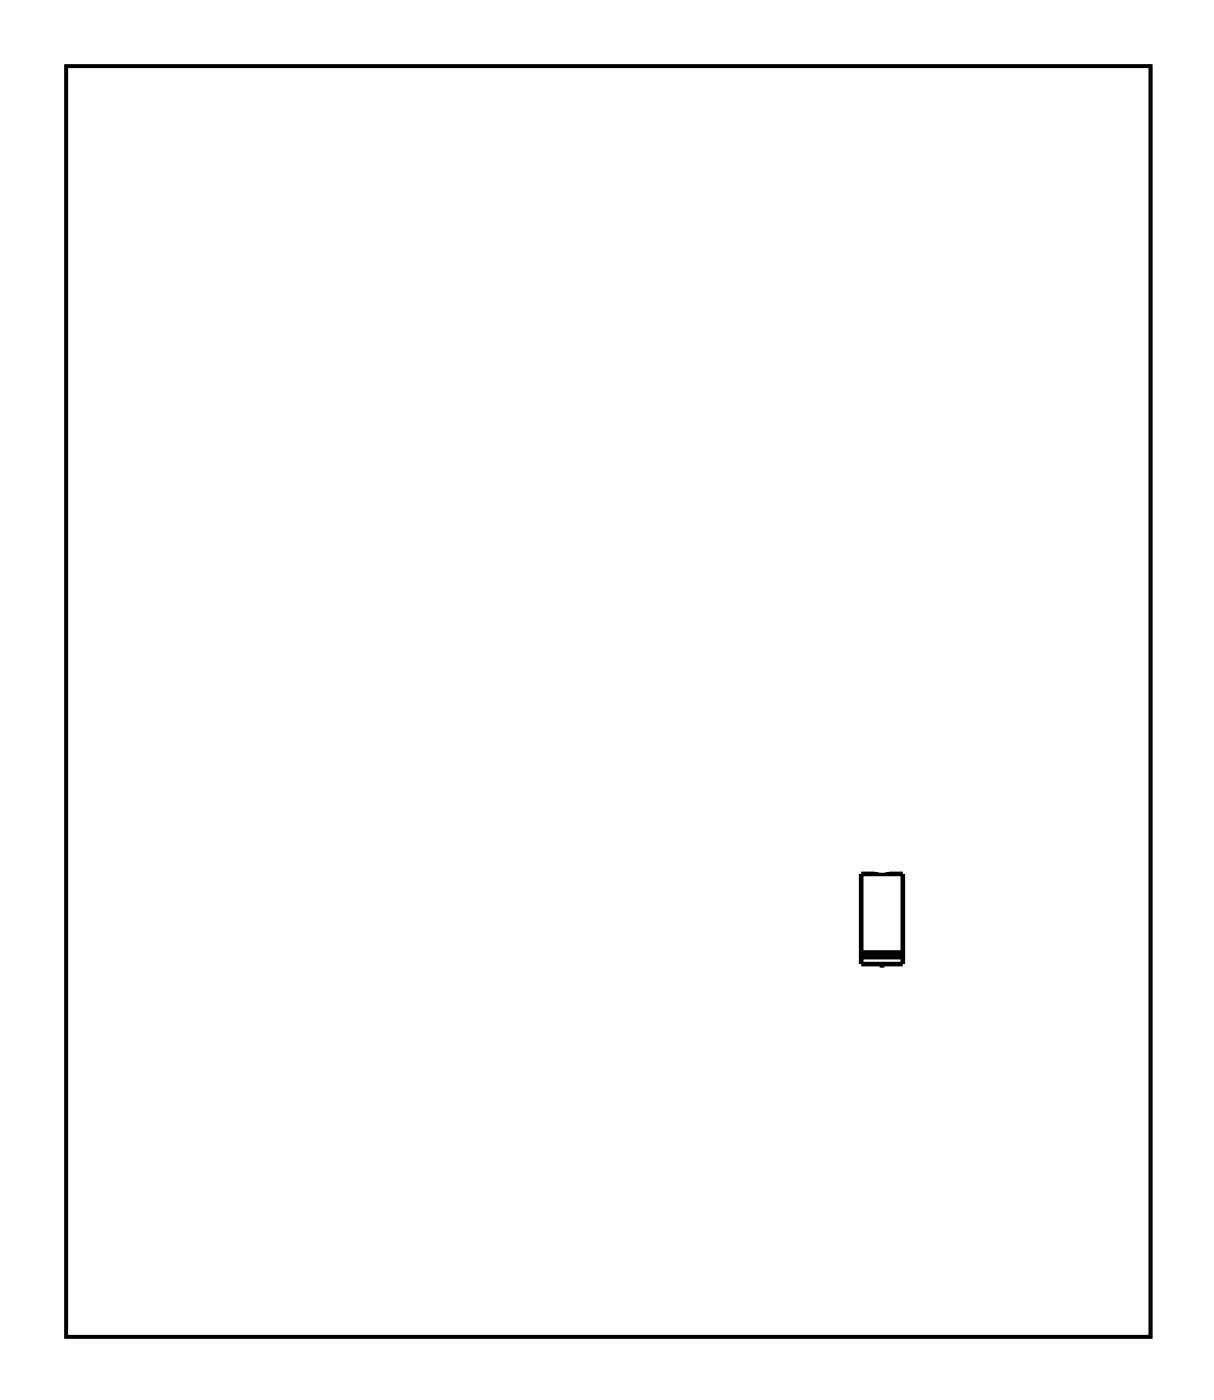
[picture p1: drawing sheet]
<svg xmlns="http://www.w3.org/2000/svg" width="67mm" height="77mm" viewBox="0 0 67 77" stroke-linecap="round" stroke-linejoin="round" font-family="sans-serif">
<path d="M3.6 3.6h59.6v69.8h-59.6z" fill="none" stroke="#000" stroke-width=".2"/>
<path d="M3.6 3.6h59.6v69.8h-59.6z" fill="none" stroke="#000" stroke-width=".05"/>
<path d="M47.3 48h2.3v5h-2.3zM48.4 47.8v.2M48.4 53v.3" fill="none" stroke="#000" stroke-width=".25"/>
<path d="M47.3 52.5h2.3" fill="none" stroke="#000" stroke-width=".51"/>
<path d="M53.9 64.8h1.4v1.4h-1.4z" fill="#fff"/>
<path d="M53.9 64.8h1.4v1.4h-1.4z" fill="none" stroke="#fff" stroke-width=".76" stroke-linecap="butt"/>
<circle cx="54.6" cy="65.5" r=".7" fill="#fff"/>
<circle cx="54.6" cy="65.5" r=".7" fill="none" stroke="#fff" stroke-width=".76" stroke-linecap="butt"/>
<circle cx="59.7" cy="65.5" r=".7" fill="#fff"/>
<circle cx="59.7" cy="65.5" r=".7" fill="none" stroke="#fff" stroke-width=".76" stroke-linecap="butt"/>
<path d="M47.6 64.8h1.4v1.4h-1.4z" fill="#fff"/>
<path d="M47.6 64.8h1.4v1.4h-1.4z" fill="none" stroke="#fff" stroke-width=".76" stroke-linecap="butt"/>
<circle cx="48.3" cy="65.5" r=".7" fill="#fff"/>
<circle cx="48.3" cy="65.5" r=".7" fill="none" stroke="#fff" stroke-width=".76" stroke-linecap="butt"/>
<circle cx="43.2" cy="65.5" r=".7" fill="#fff"/>
<circle cx="43.2" cy="65.5" r=".7" fill="none" stroke="#fff" stroke-width=".76" stroke-linecap="butt"/>
<circle cx="37.8" cy="66" r=".7" fill="#fff"/>
<circle cx="37.8" cy="66" r=".7" fill="none" stroke="#fff" stroke-width=".76" stroke-linecap="butt"/>
<circle cx="31.3" cy="66" r=".7" fill="#fff"/>
<circle cx="31.3" cy="66" r=".7" fill="none" stroke="#fff" stroke-width=".76" stroke-linecap="butt"/>
<circle cx="37.8" cy="70.5" r=".7" fill="#fff"/>
<circle cx="37.8" cy="70.5" r=".7" fill="none" stroke="#fff" stroke-width=".76" stroke-linecap="butt"/>
<circle cx="31.3" cy="70.5" r=".7" fill="#fff"/>
<circle cx="31.3" cy="70.5" r=".7" fill="none" stroke="#fff" stroke-width=".76" stroke-linecap="butt"/>
<path d="M47.7 53.6h1.5v1.5h-1.5z" fill="#fff"/>
<path d="M47.7 53.6h1.5v1.5h-1.5z" fill="none" stroke="#fff" stroke-width=".76" stroke-linecap="butt"/>
<circle cx="48.4" cy="54.3" r=".79" fill="#fff"/>
<circle cx="48.4" cy="54.3" r=".79" fill="none" stroke="#fff" stroke-width=".76" stroke-linecap="butt"/>
<circle cx="48.4" cy="46.8" r=".79" fill="#fff"/>
<circle cx="48.4" cy="46.8" r=".79" fill="none" stroke="#fff" stroke-width=".76" stroke-linecap="butt"/>
<path d="M47.7 53.6h1.5v1.5h-1.5z" fill="#fff"/>
<path d="M47.7 53.6h1.5v1.5h-1.5z" fill="none" stroke="#fff" stroke-width=".76" stroke-linecap="butt"/>
<circle cx="48.4" cy="54.3" r=".79" fill="#fff"/>
<circle cx="48.4" cy="54.3" r=".79" fill="none" stroke="#fff" stroke-width=".76" stroke-linecap="butt"/>
<circle cx="48.4" cy="46.8" r=".79" fill="#fff"/>
<circle cx="48.4" cy="46.8" r=".79" fill="none" stroke="#fff" stroke-width=".76" stroke-linecap="butt"/>
<path d="M53.8 55.8h1.6v1.6h-1.6z" fill="#fff"/>
<path d="M53.8 55.8h1.6v1.6h-1.6z" fill="none" stroke="#fff" stroke-width=".76" stroke-linecap="butt"/>
<circle cx="54.6" cy="56.6" r=".79" fill="#fff"/>
<circle cx="54.6" cy="56.6" r=".79" fill="none" stroke="#fff" stroke-width=".76" stroke-linecap="butt"/>
<circle cx="54.6" cy="54.1" r=".79" fill="#fff"/>
<circle cx="54.6" cy="54.1" r=".79" fill="none" stroke="#fff" stroke-width=".76" stroke-linecap="butt"/>
<circle cx="54.6" cy="51.5" r=".79" fill="#fff"/>
<circle cx="54.6" cy="51.5" r=".79" fill="none" stroke="#fff" stroke-width=".76" stroke-linecap="butt"/>
<circle cx="45.4" cy="42.4" r=".7" fill="#fff"/>
<circle cx="45.4" cy="42.4" r=".7" fill="none" stroke="#fff" stroke-width=".76" stroke-linecap="butt"/>
<circle cx="45.4" cy="52.6" r=".7" fill="#fff"/>
<circle cx="45.4" cy="52.6" r=".7" fill="none" stroke="#fff" stroke-width=".76" stroke-linecap="butt"/>
<circle cx="10.6" cy="62.9" r=".65" fill="#fff"/>
<circle cx="10.6" cy="62.9" r=".65" fill="none" stroke="#fff" stroke-width=".75" stroke-linecap="butt"/>
<circle cx="15.5" cy="62.9" r=".65" fill="#fff"/>
<circle cx="15.5" cy="62.9" r=".65" fill="none" stroke="#fff" stroke-width=".75" stroke-linecap="butt"/>
<circle cx="5.5" cy="62.9" r=".64" fill="#fff"/>
<circle cx="5.5" cy="62.9" r=".64" fill="none" stroke="#fff" stroke-width=".76" stroke-linecap="butt"/>
<circle cx="5.5" cy="68" r=".64" fill="#fff"/>
<circle cx="5.5" cy="68" r=".64" fill="none" stroke="#fff" stroke-width=".76" stroke-linecap="butt"/>
<circle cx="43.7" cy="57.2" r=".64" fill="#fff"/>
<circle cx="43.7" cy="57.2" r=".64" fill="none" stroke="#fff" stroke-width=".76" stroke-linecap="butt"/>
<circle cx="46.3" cy="57.2" r=".64" fill="#fff"/>
<circle cx="46.3" cy="57.2" r=".64" fill="none" stroke="#fff" stroke-width=".76" stroke-linecap="butt"/>
<circle cx="19.4" cy="70.5" r=".64" fill="#fff"/>
<circle cx="19.4" cy="70.5" r=".64" fill="none" stroke="#fff" stroke-width=".76" stroke-linecap="butt"/>
<circle cx="19.4" cy="65.4" r=".64" fill="#fff"/>
<circle cx="19.4" cy="65.4" r=".64" fill="none" stroke="#fff" stroke-width=".76" stroke-linecap="butt"/>
<path d="M57.6 39.2h1.5v1.6h-1.5z" fill="#fff"/>
<path d="M57.6 39.2h1.5v1.6h-1.5z" fill="none" stroke="#fff" stroke-width=".76" stroke-linecap="butt"/>
<circle cx="58.4" cy="40" r=".76" fill="#fff"/>
<circle cx="58.4" cy="40" r=".76" fill="none" stroke="#fff" stroke-width=".76" stroke-linecap="butt"/>
<circle cx="58.4" cy="45.1" r=".76" fill="#fff"/>
<circle cx="58.4" cy="45.1" r=".76" fill="none" stroke="#fff" stroke-width=".76" stroke-linecap="butt"/>
<circle cx="54.2" cy="45.1" r=".7" fill="#fff"/>
<circle cx="54.2" cy="45.1" r=".7" fill="none" stroke="#fff" stroke-width=".76" stroke-linecap="butt"/>
<circle cx="22" cy="55.6" r=".7" fill="#fff"/>
<circle cx="22" cy="55.6" r=".7" fill="none" stroke="#fff" stroke-width=".76" stroke-linecap="butt"/>
<circle cx="37.1" cy="60" r=".7" fill="#fff"/>
<circle cx="37.1" cy="60" r=".7" fill="none" stroke="#fff" stroke-width=".76" stroke-linecap="butt"/>
<circle cx="24.4" cy="42.1" r=".7" fill="#fff"/>
<circle cx="24.4" cy="42.1" r=".7" fill="none" stroke="#fff" stroke-width=".76" stroke-linecap="butt"/>
<circle cx="51.7" cy="49.5" r=".7" fill="#fff"/>
<circle cx="51.7" cy="49.5" r=".7" fill="none" stroke="#fff" stroke-width=".76" stroke-linecap="butt"/>
<circle cx="34.9" cy="47.6" r=".7" fill="#fff"/>
<circle cx="34.9" cy="47.6" r=".7" fill="none" stroke="#fff" stroke-width=".76" stroke-linecap="butt"/>
<path d="M39 51.7h1.4v1.4h-1.4z" fill="#fff"/>
<path d="M39 51.7h1.4v1.4h-1.4z" fill="none" stroke="#fff" stroke-width=".76" stroke-linecap="butt"/>
<circle cx="39.7" cy="52.4" r=".7" fill="#fff"/>
<circle cx="39.7" cy="52.4" r=".7" fill="none" stroke="#fff" stroke-width=".76" stroke-linecap="butt"/>
<circle cx="39.7" cy="44.8" r=".7" fill="#fff"/>
<circle cx="39.7" cy="44.8" r=".7" fill="none" stroke="#fff" stroke-width=".76" stroke-linecap="butt"/>
<circle cx="37.2" cy="52.4" r=".7" fill="#fff"/>
<circle cx="37.2" cy="52.4" r=".7" fill="none" stroke="#fff" stroke-width=".76" stroke-linecap="butt"/>
<circle cx="37.2" cy="44.8" r=".7" fill="#fff"/>
<circle cx="37.2" cy="44.8" r=".7" fill="none" stroke="#fff" stroke-width=".76" stroke-linecap="butt"/>
<circle cx="34.6" cy="52.4" r=".7" fill="#fff"/>
<circle cx="34.6" cy="52.4" r=".7" fill="none" stroke="#fff" stroke-width=".76" stroke-linecap="butt"/>
<circle cx="34.6" cy="44.8" r=".7" fill="#fff"/>
<circle cx="34.6" cy="44.8" r=".7" fill="none" stroke="#fff" stroke-width=".76" stroke-linecap="butt"/>
<circle cx="32.1" cy="52.4" r=".7" fill="#fff"/>
<circle cx="32.1" cy="52.4" r=".7" fill="none" stroke="#fff" stroke-width=".76" stroke-linecap="butt"/>
<circle cx="32.1" cy="44.8" r=".7" fill="#fff"/>
<circle cx="32.1" cy="44.8" r=".7" fill="none" stroke="#fff" stroke-width=".76" stroke-linecap="butt"/>
<circle cx="29.5" cy="52.4" r=".7" fill="#fff"/>
<circle cx="29.5" cy="52.4" r=".7" fill="none" stroke="#fff" stroke-width=".76" stroke-linecap="butt"/>
<circle cx="29.5" cy="44.8" r=".7" fill="#fff"/>
<circle cx="29.5" cy="44.8" r=".7" fill="none" stroke="#fff" stroke-width=".76" stroke-linecap="butt"/>
<circle cx="27" cy="52.4" r=".7" fill="#fff"/>
<circle cx="27" cy="52.4" r=".7" fill="none" stroke="#fff" stroke-width=".76" stroke-linecap="butt"/>
<circle cx="27" cy="44.8" r=".7" fill="#fff"/>
<circle cx="27" cy="44.8" r=".7" fill="none" stroke="#fff" stroke-width=".76" stroke-linecap="butt"/>
<circle cx="24.5" cy="52.4" r=".7" fill="#fff"/>
<circle cx="24.5" cy="52.4" r=".7" fill="none" stroke="#fff" stroke-width=".76" stroke-linecap="butt"/>
<circle cx="24.5" cy="44.8" r=".7" fill="#fff"/>
<circle cx="24.5" cy="44.8" r=".7" fill="none" stroke="#fff" stroke-width=".76" stroke-linecap="butt"/>
<circle cx="21.9" cy="52.4" r=".7" fill="#fff"/>
<circle cx="21.9" cy="52.4" r=".7" fill="none" stroke="#fff" stroke-width=".76" stroke-linecap="butt"/>
<circle cx="21.9" cy="44.8" r=".7" fill="#fff"/>
<circle cx="21.9" cy="44.8" r=".7" fill="none" stroke="#fff" stroke-width=".76" stroke-linecap="butt"/>
<circle cx="19.4" cy="52.4" r=".7" fill="#fff"/>
<circle cx="19.4" cy="52.4" r=".7" fill="none" stroke="#fff" stroke-width=".76" stroke-linecap="butt"/>
<circle cx="19.4" cy="44.8" r=".7" fill="#fff"/>
<circle cx="19.4" cy="44.8" r=".7" fill="none" stroke="#fff" stroke-width=".76" stroke-linecap="butt"/>
<circle cx="16.8" cy="52.4" r=".7" fill="#fff"/>
<circle cx="16.8" cy="52.4" r=".7" fill="none" stroke="#fff" stroke-width=".76" stroke-linecap="butt"/>
<circle cx="16.8" cy="44.8" r=".7" fill="#fff"/>
<circle cx="16.8" cy="44.8" r=".7" fill="none" stroke="#fff" stroke-width=".76" stroke-linecap="butt"/>
<circle cx="14.3" cy="52.4" r=".7" fill="#fff"/>
<circle cx="14.3" cy="52.4" r=".7" fill="none" stroke="#fff" stroke-width=".76" stroke-linecap="butt"/>
<circle cx="14.3" cy="44.8" r=".7" fill="#fff"/>
<circle cx="14.3" cy="44.8" r=".7" fill="none" stroke="#fff" stroke-width=".76" stroke-linecap="butt"/>
<circle cx="11.8" cy="52.4" r=".7" fill="#fff"/>
<circle cx="11.8" cy="52.4" r=".7" fill="none" stroke="#fff" stroke-width=".76" stroke-linecap="butt"/>
<circle cx="11.8" cy="44.8" r=".7" fill="#fff"/>
<circle cx="11.8" cy="44.8" r=".7" fill="none" stroke="#fff" stroke-width=".76" stroke-linecap="butt"/>
<circle cx="9.2" cy="52.4" r=".7" fill="#fff"/>
<circle cx="9.2" cy="52.4" r=".7" fill="none" stroke="#fff" stroke-width=".76" stroke-linecap="butt"/>
<circle cx="9.2" cy="44.8" r=".7" fill="#fff"/>
<circle cx="9.2" cy="44.8" r=".7" fill="none" stroke="#fff" stroke-width=".76" stroke-linecap="butt"/>
<circle cx="6.7" cy="52.4" r=".7" fill="#fff"/>
<circle cx="6.7" cy="52.4" r=".7" fill="none" stroke="#fff" stroke-width=".76" stroke-linecap="butt"/>
<circle cx="6.7" cy="44.8" r=".7" fill="#fff"/>
<circle cx="6.7" cy="44.8" r=".7" fill="none" stroke="#fff" stroke-width=".76" stroke-linecap="butt"/>
<circle cx="35.5" cy="63" r=".74" fill="#fff"/>
<circle cx="35.5" cy="63" r=".74" fill="none" stroke="#fff" stroke-width=".76" stroke-linecap="butt"/>
<circle cx="33" cy="63" r=".74" fill="#fff"/>
<circle cx="33" cy="63" r=".74" fill="none" stroke="#fff" stroke-width=".76" stroke-linecap="butt"/>
<circle cx="30.4" cy="63" r=".74" fill="#fff"/>
<circle cx="30.4" cy="63" r=".74" fill="none" stroke="#fff" stroke-width=".76" stroke-linecap="butt"/>
<circle cx="27.9" cy="63" r=".74" fill="#fff"/>
<circle cx="27.9" cy="63" r=".74" fill="none" stroke="#fff" stroke-width=".76" stroke-linecap="butt"/>
<circle cx="25.4" cy="63" r=".74" fill="#fff"/>
<circle cx="25.4" cy="63" r=".74" fill="none" stroke="#fff" stroke-width=".76" stroke-linecap="butt"/>
<circle cx="22.8" cy="63" r=".74" fill="#fff"/>
<circle cx="22.8" cy="63" r=".74" fill="none" stroke="#fff" stroke-width=".76" stroke-linecap="butt"/>
<circle cx="39.7" cy="39.8" r=".74" fill="#fff"/>
<circle cx="39.7" cy="39.8" r=".74" fill="none" stroke="#fff" stroke-width=".76" stroke-linecap="butt"/>
<circle cx="37.2" cy="39.8" r=".74" fill="#fff"/>
<circle cx="37.2" cy="39.8" r=".74" fill="none" stroke="#fff" stroke-width=".76" stroke-linecap="butt"/>
<circle cx="34.6" cy="39.8" r=".74" fill="#fff"/>
<circle cx="34.6" cy="39.8" r=".74" fill="none" stroke="#fff" stroke-width=".76" stroke-linecap="butt"/>
<circle cx="32.1" cy="39.8" r=".74" fill="#fff"/>
<circle cx="32.1" cy="39.8" r=".74" fill="none" stroke="#fff" stroke-width=".76" stroke-linecap="butt"/>
<circle cx="29.5" cy="39.8" r=".74" fill="#fff"/>
<circle cx="29.5" cy="39.8" r=".74" fill="none" stroke="#fff" stroke-width=".76" stroke-linecap="butt"/>
<circle cx="27" cy="39.8" r=".74" fill="#fff"/>
<circle cx="27" cy="39.8" r=".74" fill="none" stroke="#fff" stroke-width=".76" stroke-linecap="butt"/>
<circle cx="16.9" cy="39.6" r=".74" fill="#fff"/>
<circle cx="16.9" cy="39.6" r=".74" fill="none" stroke="#fff" stroke-width=".76" stroke-linecap="butt"/>
<circle cx="14.3" cy="39.6" r=".74" fill="#fff"/>
<circle cx="14.3" cy="39.6" r=".74" fill="none" stroke="#fff" stroke-width=".76" stroke-linecap="butt"/>
<circle cx="11.8" cy="39.6" r=".74" fill="#fff"/>
<circle cx="11.8" cy="39.6" r=".74" fill="none" stroke="#fff" stroke-width=".76" stroke-linecap="butt"/>
<circle cx="9.3" cy="39.6" r=".74" fill="#fff"/>
<circle cx="9.3" cy="39.6" r=".74" fill="none" stroke="#fff" stroke-width=".76" stroke-linecap="butt"/>
<circle cx="6.7" cy="39.6" r=".74" fill="#fff"/>
<circle cx="6.7" cy="39.6" r=".74" fill="none" stroke="#fff" stroke-width=".76" stroke-linecap="butt"/>
<circle cx="14.3" cy="57.8" r=".74" fill="#fff"/>
<circle cx="14.3" cy="57.8" r=".74" fill="none" stroke="#fff" stroke-width=".76" stroke-linecap="butt"/>
<circle cx="11.8" cy="57.8" r=".74" fill="#fff"/>
<circle cx="11.8" cy="57.8" r=".74" fill="none" stroke="#fff" stroke-width=".76" stroke-linecap="butt"/>
<circle cx="9.2" cy="57.8" r=".74" fill="#fff"/>
<circle cx="9.2" cy="57.8" r=".74" fill="none" stroke="#fff" stroke-width=".76" stroke-linecap="butt"/>
<circle cx="6.7" cy="57.8" r=".74" fill="#fff"/>
<circle cx="6.7" cy="57.8" r=".74" fill="none" stroke="#fff" stroke-width=".76" stroke-linecap="butt"/>
<circle cx="39.7" cy="57.7" r=".74" fill="#fff"/>
<circle cx="39.7" cy="57.7" r=".74" fill="none" stroke="#fff" stroke-width=".76" stroke-linecap="butt"/>
<circle cx="37.2" cy="57.7" r=".74" fill="#fff"/>
<circle cx="37.2" cy="57.7" r=".74" fill="none" stroke="#fff" stroke-width=".76" stroke-linecap="butt"/>
<circle cx="34.6" cy="57.7" r=".74" fill="#fff"/>
<circle cx="34.6" cy="57.7" r=".74" fill="none" stroke="#fff" stroke-width=".76" stroke-linecap="butt"/>
<circle cx="32.1" cy="57.7" r=".74" fill="#fff"/>
<circle cx="32.1" cy="57.7" r=".74" fill="none" stroke="#fff" stroke-width=".76" stroke-linecap="butt"/>
<circle cx="29.5" cy="57.7" r=".74" fill="#fff"/>
<circle cx="29.5" cy="57.7" r=".74" fill="none" stroke="#fff" stroke-width=".76" stroke-linecap="butt"/>
<circle cx="27" cy="57.7" r=".74" fill="#fff"/>
<circle cx="27" cy="57.7" r=".74" fill="none" stroke="#fff" stroke-width=".76" stroke-linecap="butt"/>
<circle cx="61.4" cy="58.8" r=".7" fill="#fff"/>
<circle cx="61.4" cy="58.8" r=".7" fill="none" stroke="#fff" stroke-width=".76" stroke-linecap="butt"/>
<circle cx="45.3" cy="51.1" r=".7" fill="#fff"/>
<circle cx="45.3" cy="51.1" r=".7" fill="none" stroke="#fff" stroke-width=".76" stroke-linecap="butt"/>
</svg>
